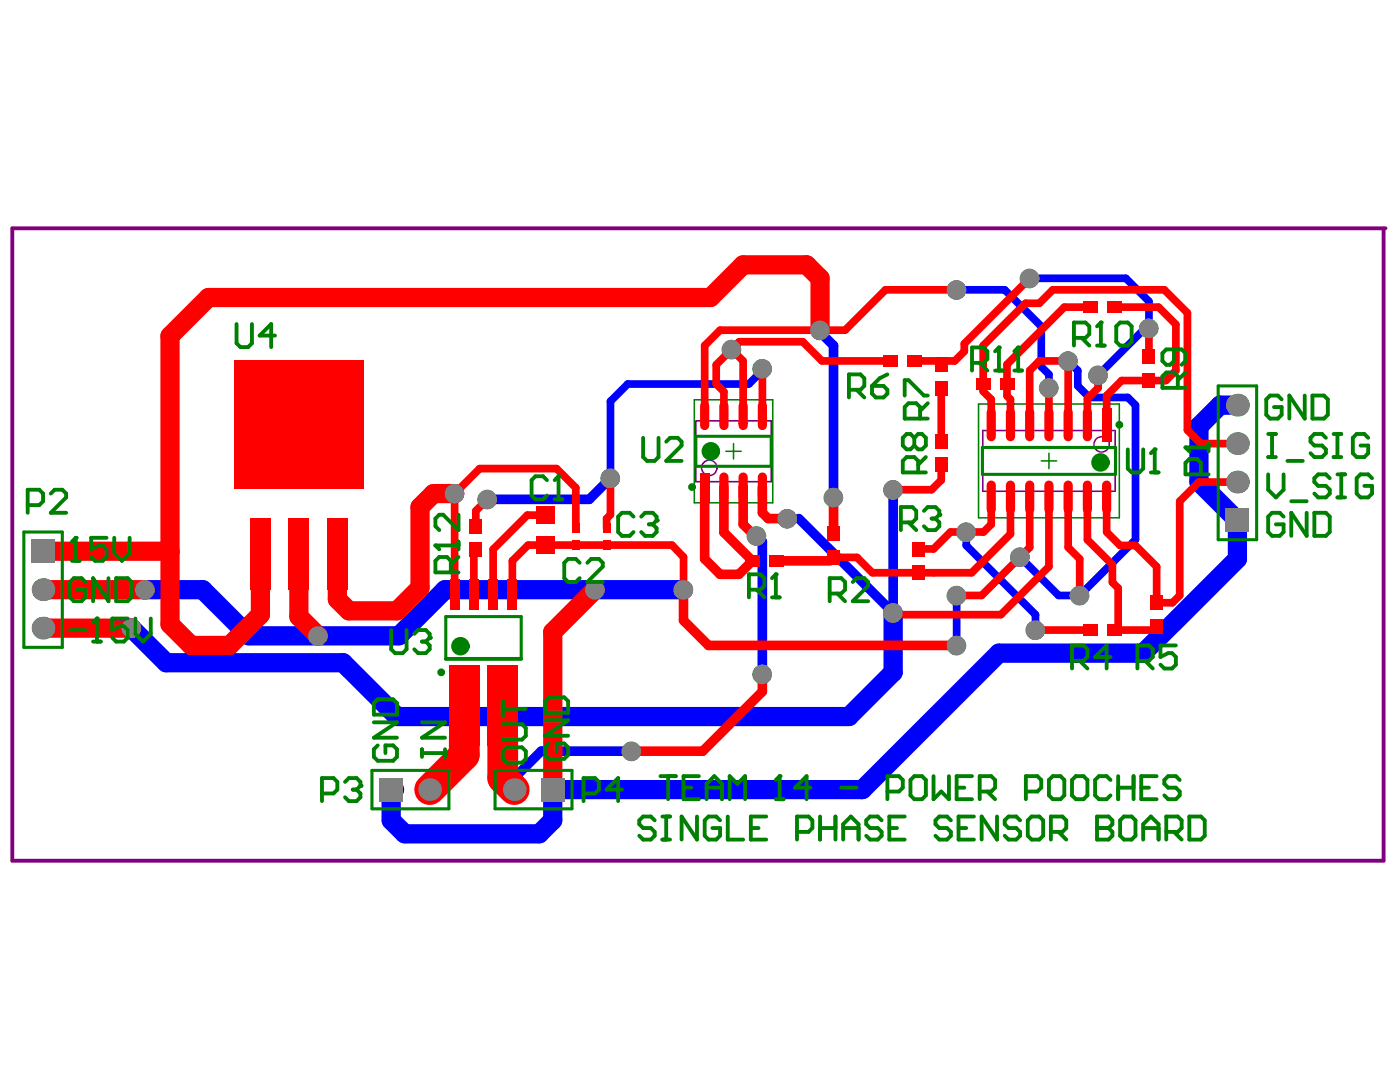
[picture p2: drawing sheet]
<svg xmlns="http://www.w3.org/2000/svg" width="258mm" height="201mm" viewBox="0 0 258 201" stroke-linecap="round" stroke-linejoin="round" font-family="sans-serif">
<path d="M127.9 73.6h14.4v19h-14.4zM180.2 74.4h26v20.9h-26zM133.7 83.1h2.8M135.1 81.7v2.8M191.8 84.9h2.8M193.2 83.5v2.8" fill="none" stroke="#008000" stroke-width=".28"/>
<g fill="none" stroke="#800080" stroke-width=".28">
<path d="M128.2 77.5h13.9v11.2h-13.9zM181 79.3h24.4v11.2h-24.4z"/>
<circle cx="130.7" cy="86.1" r="1.42"/>
<circle cx="202.9" cy="81.8" r="1.42"/>
</g>
<path d="M254.9 42v116.5h-252.6v-116.5h252.9" fill="none" stroke="#800080" stroke-width=".71"/>
<path d="M140.4 67.9v.3" fill="none" stroke="#00f" stroke-width=".71"/>
<path d="M176.2 53.4h8.9l6.7 6.7v7.4l1.4 1.4v2.5M189.7 51.2h17.7l4.2 4.3v4.9h-.7l-8.6 8.7M140.4 68.2l-2.4 2.5h-22.4l-3.2 3.2v14.2M196.8 66.5l1.7 1.7v2.9l2.2 2.1h7l1.5 1.4v24.8l-10.3 10.2h-3.9l-7.1-7M145 95.5h2.2M178 98v2.4l12.7 12.8v2.8M176.2 109.6v9.3" fill="none" stroke="#00f" stroke-width="1.4"/>
<path d="M151.1 61.2l2.4 2.4v28M112.4 88.1l-3.9 3.9h-18.7M139.4 98.7l1 1v24.5M164.5 90.2v22.6l-17.3-17.3M116.3 138.3h-16.6l-5 5v2.1" fill="none" stroke="#00f" stroke-width="1.8"/>
<path d="M227.9 74.6h-3.2l-3.9 3.9v10.3l6.8 6.7M227.9 95.8v7.1l-17.3 17.4h-26.6l-25.1 25.1h-57.1v5.7l-2.5 2.4h-24.8l-2.4-2.4v-5.7h.6M26.7 108.6h10.6l8.5 8.5h27.7l8.5-8.5h43.9M164.5 112.8v11l-8.1 8.1h-83.3l-9.9-9.9h-32.6l-6.4-6.3" fill="none" stroke="#00f" stroke-width="3.5"/>
<g fill="#808080">
<circle cx="139.3" cy="98.7" r="1.81"/>
<circle cx="202.2" cy="69.1" r="1.81"/>
<circle cx="196.7" cy="66.5" r="1.81"/>
<circle cx="189.6" cy="51.3" r="1.81"/>
<circle cx="176.2" cy="53.4" r="1.81"/>
<circle cx="211.6" cy="60.5" r="1.81"/>
<circle cx="164.5" cy="112.9" r="1.81"/>
<circle cx="164.5" cy="90.2" r="1.81"/>
<circle cx="134.7" cy="64.4" r="1.81"/>
<circle cx="112.4" cy="88.1" r="1.81"/>
<circle cx="140.4" cy="67.9" r="1.81"/>
<circle cx="89.7" cy="92" r="1.81"/>
<circle cx="176.2" cy="118.9" r="1.81"/>
<circle cx="176.2" cy="109.7" r="1.81"/>
<circle cx="187.9" cy="102.6" r="1.81"/>
<circle cx="198.8" cy="109.7" r="1.81"/>
<circle cx="145" cy="95.5" r="1.81"/>
<circle cx="193.2" cy="71.5" r="1.81"/>
<circle cx="151" cy="60.8" r="1.81"/>
<circle cx="153.5" cy="91.6" r="1.81"/>
<circle cx="177.9" cy="98" r="1.81"/>
<circle cx="190.7" cy="116.1" r="1.81"/>
<circle cx="58.6" cy="117.1" r="1.81"/>
<circle cx="125.9" cy="108.6" r="1.81"/>
<circle cx="83.7" cy="90.9" r="1.81"/>
<circle cx="26.7" cy="108.6" r="1.81"/>
<circle cx="24.2" cy="115.7" r="1.81"/>
<circle cx="116.3" cy="138.4" r="1.81"/>
<circle cx="140.4" cy="124.2" r="1.81"/>
<circle cx="109.6" cy="108.6" r="1.81"/>
<circle cx="94.7" cy="145.4" r="2.09"/>
<circle cx="7.9" cy="108.6" r="2.09"/>
<circle cx="7.9" cy="115.7" r="2.09"/>
<circle cx="227.9" cy="81.7" r="2.09"/>
<circle cx="227.9" cy="88.8" r="2.09"/>
<circle cx="227.9" cy="74.6" r="2.09"/>
<circle cx="79.1" cy="145.4" r="2.09"/>
</g>
<g fill="#808080">
<path d="M69.9 143.3h4.3v4.2h-4.3z" fill-rule="evenodd"/>
<path d="M5.8 99.4h4.3v4.2h-4.3z" fill-rule="evenodd"/>
<path d="M225.8 93.7h4.3v4.3h-4.3z" fill-rule="evenodd"/>
<path d="M99.7 143.3h4.2v4.2h-4.2z" fill-rule="evenodd"/>
</g>
<path d="M136.3 77.9h1.2M140.1 76.2l.3 .3M87.6 101.2l-.3 .4M205.3 116h.7M213.1 115.4l-.7 .6" fill="none" stroke="#f00" stroke-width=".71"/>
<g fill="none" stroke="#f00" stroke-width="1.4">
<path d="M176.2 53.4h-13.1l-7.4 7.4h-23.1l-2.8 2.8v12.9M189.7 51.2l-12.1 12.1v1.4l-1.7 1.8h-7.4M200.9 56.6h-4.9l-10.5 10.5v5.8l.6 .6v4.7M205.3 56.6h8.1l3.2 3.1v8.5l-1.8 1.9h-8.2l-2.8 2.7v5.4M134.8 64.3l1.4-1.4h11.7l3.5 3.6h12.7M134.8 64.3l-2.9 2.9v3.5l1.4 1.4v4.4M134.8 64.3l2.1 2.2v10M140.4 67.9v8.6M173.4 71.5v9.8M182.6 78.2v-4.7l-1.5-1.4v-8.5l7.8-7.8h2.5l2.5-2.4h20.6l4.2 4.2v21.6l2.5 2.5h6.7M185.5 70.7h.5M189.7 78.2v-10l1.7-1.7h5.4v11.7"/>
<path d="M193.2 71.4v6.8M202.3 69.1v2.3l-2 2v4.8M211.6 60.4v5.3M89.8 92l-2.2 2.1v2.7M100.4 94.9h-3.3l-6.3 6.3v8.2M106.1 97.3v-7.5l-3.6-3.5h-14.1l-4.7 4.6v18.5M112.4 88.1v6.7l-.7 .7v1.8M173.4 85.7v2.7l-1.8 1.8h-7.1M182.6 91.5v5.1l-1.4 1.4h-6.1l-3.1 3.1h-2.9M186.1 91.5v6.8l-7.1 7.2h-18.3l-2.8-2.9h-4.4M189.7 91.5v9.3l-8.9 8.8h-4.6M193.2 91.5v12.8l-8.8 8.9h-19.5"/>
<path d="M196.8 91.5v9.3l2.1 2.1v6.7M200.3 91.5v7.9l4.6 4.6v3.2l1.1 1.1v7.7h6.4M227.9 88.8h-7.1l-3.5 3.5v17.3l-1.3 1.4h-2.9v-6.7l-3.9-3.9h-2.9l-2.5-2.4v-6.5M87.3 101.6v7.8M125.9 108.6v-6l-2.1-2.2h-26.5l-2.9 2.9v6.1M190.7 116h10.2M94.4 125.5l-.4 .4"/>
</g>
<path d="M129.8 89.7v13.2l2.8 2.9h3.5l2.5-2.5M133.3 89.7v8.3l5 5M136.9 89.7v6.9l2.1 2.1M140.4 89.7v4.7l1.1 1.1h3.5M153.5 91.6v6.7M125.9 108.6v5.7l4.6 4.6h45.7M143 103.3h9.9M140.4 124.2v3.1l-11 11h-13.1" fill="none" stroke="#f00" stroke-width="1.8"/>
<path d="M151.1 60.8v-9.6l-2.5-2.4h-11.7l-6 6h-92.5l-7.1 7.1v53.1l3.9 3.9h7.1l5.7-5.7v-11.2M83.7 90.9h-3.8l-2.5 2.5v14.8l-4.3 4.3h-8.8l-2.2-2.1v-8.4M7.9 101.5h23.4M7.9 115.7h16.3M7.9 108.6h18.8M55.1 102v11.5l3.5 3.6M109.6 108.6l-7.8 7.8v29" fill="none" stroke="#f00" stroke-width="3.5"/>
<path d="M85.5 135.8v3.2l-6.4 6.4M92.6 135.8v7.5l2.1 2.1" fill="none" stroke="#f00" stroke-width="5.7"/>
<g fill="#f00">
<path d="M82.7 122.4h5.7v14.9h-5.7z" fill-rule="evenodd"/>
<path d="M89.8 122.4h5.6v14.9h-5.6z" fill-rule="evenodd"/>
</g>
<g fill="#808080">
<circle cx="139.3" cy="98.7" r="1.81"/>
<circle cx="202.2" cy="69.1" r="1.81"/>
<circle cx="196.7" cy="66.5" r="1.81"/>
<circle cx="189.6" cy="51.3" r="1.81"/>
<circle cx="176.2" cy="53.4" r="1.81"/>
<circle cx="211.6" cy="60.5" r="1.81"/>
<circle cx="164.5" cy="112.9" r="1.81"/>
<circle cx="164.5" cy="90.2" r="1.81"/>
<circle cx="134.7" cy="64.4" r="1.81"/>
<circle cx="112.4" cy="88.1" r="1.81"/>
<circle cx="140.4" cy="67.9" r="1.81"/>
<circle cx="89.7" cy="92" r="1.81"/>
<circle cx="176.2" cy="118.9" r="1.81"/>
<circle cx="176.2" cy="109.7" r="1.81"/>
<circle cx="187.9" cy="102.6" r="1.81"/>
<circle cx="198.8" cy="109.7" r="1.81"/>
<circle cx="145" cy="95.5" r="1.81"/>
<circle cx="193.2" cy="71.5" r="1.81"/>
<circle cx="151" cy="60.8" r="1.81"/>
<circle cx="153.5" cy="91.6" r="1.81"/>
<circle cx="177.9" cy="98" r="1.81"/>
<circle cx="190.7" cy="116.1" r="1.81"/>
<circle cx="58.6" cy="117.1" r="1.81"/>
<circle cx="125.9" cy="108.6" r="1.81"/>
<circle cx="83.7" cy="90.9" r="1.81"/>
<circle cx="26.7" cy="108.6" r="1.81"/>
<circle cx="24.2" cy="115.7" r="1.81"/>
<circle cx="116.3" cy="138.4" r="1.81"/>
<circle cx="140.4" cy="124.2" r="1.81"/>
<circle cx="109.6" cy="108.6" r="1.81"/>
<circle cx="94.7" cy="145.4" r="2.09"/>
<circle cx="7.9" cy="108.6" r="2.09"/>
<circle cx="7.9" cy="115.7" r="2.09"/>
<circle cx="227.9" cy="81.7" r="2.09"/>
<circle cx="227.9" cy="88.8" r="2.09"/>
<circle cx="227.9" cy="74.6" r="2.09"/>
<circle cx="79.1" cy="145.4" r="2.09"/>
</g>
<g fill="#808080">
<path d="M69.9 143.3h4.3v4.2h-4.3z" fill-rule="evenodd"/>
<path d="M5.8 99.4h4.3v4.2h-4.3z" fill-rule="evenodd"/>
<path d="M225.8 93.7h4.3v4.3h-4.3z" fill-rule="evenodd"/>
<path d="M99.7 143.3h4.2v4.2h-4.2z" fill-rule="evenodd"/>
</g>
<g fill="#f00">
<path d="M86.5 99.8h2.3v2.8h-2.3z" fill-rule="evenodd"/>
<path d="M86.5 95.5h2.3v2.8h-2.3z" fill-rule="evenodd"/>
<path d="M105.4 99.5h1.4v1.9h-1.4z" fill-rule="evenodd"/>
<path d="M105.4 96.3h1.4v1.9h-1.4z" fill-rule="evenodd"/>
<path d="M111 99.5h1.4v1.9h-1.4z" fill-rule="evenodd"/>
<path d="M111 96.3h1.4v1.9h-1.4z" fill-rule="evenodd"/>
<path d="M168 99.7h2.3v2.8h-2.3z" fill-rule="evenodd"/>
<path d="M167.1 65.3h2.7v2.2h-2.7z" fill-rule="evenodd"/>
<path d="M172.2 84.2h2.3v2.8h-2.3z" fill-rule="evenodd"/>
<path d="M172.2 65.8h2.3v2.7h-2.3z" fill-rule="evenodd"/>
<path d="M82.9 106.6h1.7v5.6h-1.7z" fill-rule="evenodd"/>
<path d="M93.5 106.6h1.7v5.6h-1.7z" fill-rule="evenodd"/>
<path d="M98.7 93.2h3.4v3.2h-3.4z" fill-rule="evenodd"/>
<path d="M129 87.1h1.7v5.3h-1.7z" fill-rule="evenodd"/>
</g>
<path d="M133.3 87.8v3.7M140.4 87.8v3.7" fill="none" stroke="#f00" stroke-width="1.7"/>
<g fill="#f00">
<path d="M168 104.1h2.3v2.7h-2.3z" fill-rule="evenodd"/>
<path d="M172.2 79.9h2.3v2.8h-2.3z" fill-rule="evenodd"/>
<path d="M172.2 70.1h2.3v2.7h-2.3z" fill-rule="evenodd"/>
</g>
<path d="M186.1 89.3v4.5" fill="none" stroke="#f00" stroke-width="1.7"/>
<path d="M184.1 69.7h2.7v2.1h-2.7z" fill-rule="evenodd" fill="#f00"/>
<path d="M189.7 89.3v4.5M196.8 89.3v4.5M203.8 89.3v4.5" fill="none" stroke="#f00" stroke-width="1.7"/>
<g fill="#f00">
<path d="M211.9 114h2.3v2.7h-2.3z" fill-rule="evenodd"/>
<path d="M211.9 109.6h2.3v2.8h-2.3z" fill-rule="evenodd"/>
<path d="M53.2 95.5h3.7v13.1h-3.7z" fill-rule="evenodd"/>
<path d="M82.9 122.8h1.7v5.5h-1.7z" fill-rule="evenodd"/>
<path d="M93.5 122.7h1.7v5.6h-1.7z" fill-rule="evenodd"/>
<path d="M98.7 98.8h3.4v3.2h-3.4z" fill-rule="evenodd"/>
</g>
<path d="M129.8 74.7v3.7M133.3 74.7v3.7M140.4 74.7v3.7M186.1 76v4.4M189.7 76v4.4M196.8 76v4.4" fill="none" stroke="#f00" stroke-width="1.7"/>
<g fill="#f00">
<path d="M203 75.1h1.7v6.2h-1.7z" fill-rule="evenodd"/>
<path d="M152.4 101.3h2.3v2.8h-2.3z" fill-rule="evenodd"/>
<path d="M162.7 65.4h2.7v2.2h-2.7z" fill-rule="evenodd"/>
<path d="M204 55.5h2.7v2.2h-2.7z" fill-rule="evenodd"/>
<path d="M86.4 106.6h1.7v5.6h-1.7z" fill-rule="evenodd"/>
<path d="M90 106.6h1.7v5.6h-1.7z" fill-rule="evenodd"/>
<path d="M137.2 102.2h2.7v2.2h-2.7z" fill-rule="evenodd"/>
<path d="M141.6 102.1h2.7v2.2h-2.7z" fill-rule="evenodd"/>
<path d="M152.4 96.8h2.3v2.8h-2.3z" fill-rule="evenodd"/>
</g>
<path d="M136.9 87.8v3.7M182.6 89.3v4.5M193.2 89.3v4.5M200.3 89.3v4.5" fill="none" stroke="#f00" stroke-width="1.7"/>
<g fill="#f00">
<path d="M204 114.9h2.7v2.2h-2.7z" fill-rule="evenodd"/>
<path d="M210.5 64.3h2.3v2.7h-2.3z" fill-rule="evenodd"/>
<path d="M210.5 68.7h2.3v2.8h-2.3z" fill-rule="evenodd"/>
<path d="M46.1 95.5h3.7v13.1h-3.7z" fill-rule="evenodd"/>
<path d="M60.3 95.5h3.7v13.1h-3.7z" fill-rule="evenodd"/>
<path d="M86.4 122.7h1.7v5.6h-1.7z" fill-rule="evenodd"/>
<path d="M90 122.7h1.7v5.6h-1.7z" fill-rule="evenodd"/>
</g>
<path d="M136.9 74.7v3.7M182.6 76v4.4M193.2 76v4.4M200.3 76v4.4" fill="none" stroke="#f00" stroke-width="1.7"/>
<g fill="#f00">
<path d="M199.6 55.4h2.7v2.2h-2.7z" fill-rule="evenodd"/>
<path d="M199.6 115h2.7v2.2h-2.7z" fill-rule="evenodd"/>
<path d="M179.8 69.6h2.6v2.2h-2.6z" fill-rule="evenodd"/>
<path d="M43.1 66.3h23.9v23.7h-23.9z" fill-rule="evenodd"/>
</g>
<path d="M224.4 71.1h7.1v28.3h-7.1zM4.4 98h7.1v21.2h-7.1zM128.2 80.3h13.9v5.6h-13.9zM181 82.4h24.5v4.9h-24.5zM82.1 121.3v-7.8h13.9v7.8M68.5 141.9h14.2v7h-14.2zM91.2 141.9h14.2v7h-14.2z" fill="none" stroke="#008000" stroke-width=".57"/>
<path d="M5.1 93h2.1l.7-.7v-1.4l-.7-.7h-2.1v4.2M9.4 90.9l.7-.7h1.4l.7 .7v.7l-2.8 2.8h2.8M72.1 116v3.6l.7 .7h1.4l.7-.7v-3.6M76.3 116.7l.7-.7h1.4l.7 .7v.7M68.9 133h4.2l-4.2 2.8h4.2M68.9 129.5l.7-.7h2.8l.7 .7v2.1h-4.2zM69.6 137.3l-.7 .7v1.4l.7 .7h2.8l.7-.7v-1.4l-.7-.7h-1.4v1.4M77.7 138v1.4M77.7 138.7h4.3M77.7 133h4.3l-4.3 2.8h4.3M82 138v1.4M82.1 121.3h13.9" fill="none" stroke="#008000" stroke-width=".71"/>
<circle cx="79.1" cy="117.4" r=".35" fill="#008000"/>
<g fill="none" stroke="#008000" stroke-width=".71">
<path d="M100.8 88.4l-.8-.7h-1.4l-.7 .7v2.8l.7 .8h1.4l.8-.8M102.2 92h1.4M102.9 87.7v4.3M77.7 118.1h.7M78.4 118.1l.7 .8v.7l-.7 .7h-1.4l-.7-.7M79.1 117.4l-.7 .7M106.8 103.6l-.7-.7h-1.5l-.7 .7v2.9l.7 .7h1.5l.7-.7M108.2 103.6l.7-.7h1.4l.7 .7v.7l-2.8 2.9h2.8M92.6 129.1v2.8M92.6 138.3l.7-.7h2.8l.8 .7v1.4l-.8 .7h-2.8l-.7-.7zM92.6 133.4h3.5l.8 .7v1.4l-.8 .7h-3.5M92.6 130.5h4.3"/>
<path d="M100.4 129.1l.7-.7h2.8l.7 .7v2.1h-4.2zM100.4 132.7h4.2l-4.2 2.8h4.2M101.1 136.9l-.7 .7v1.4l.7 .7h2.8l.7-.7v-1.4l-.7-.7h-1.4v1.4"/>
</g>
<circle cx="102.9" cy="87.7" r=".35" fill="#008000"/>
<path d="M102.9 87.7l-.7 .7M116.7 95.1l-.7-.7h-1.4l-.7 .7v2.9l.7 .7h1.4l.7-.7M118.1 95.1l.7-.7h1.4l.7 .7v.7" fill="none" stroke="#008000" stroke-width=".71"/>
<circle cx="120.9" cy="95.8" r=".35" fill="#008000"/>
<path d="M118.5 80.6v3.6l.7 .7h1.4l.7-.7v-3.6M119.5 96.6h.7M120.2 96.6l.7 .7v.7l-.7 .7h-1.4l-.7-.7M120.9 95.8l-.7 .8M122.7 81.3l.7-.7h1.4l.8 .7v.7l-2.9 2.9h2.9M138 108.6h2.1l.7-.7v-1.4l-.7-.7h-2.1v4.2M139.4 108.6l1.4 1.4M142.2 110h1.4M142.9 105.8v4.2" fill="none" stroke="#008000" stroke-width=".71"/>
<circle cx="142.9" cy="105.8" r=".35" fill="#008000"/>
<path d="M165.9 96.2h2.2l.7-.7v-1.4l-.7-.7h-2.2v4.2M167.4 96.2l1.4 1.4M170.2 94.1l.7-.7h1.4l.7 .7v.7M142.9 105.8l-.7 .7" fill="none" stroke="#008000" stroke-width=".71"/>
<circle cx="173" cy="94.8" r=".35" fill="#008000"/>
<g fill="none" stroke="#008000" stroke-width=".71">
<path d="M166.6 72.8v-2.8h.8l2.8 2.8h.7M169.5 77.1v-2.1l-.7-.7h-1.4l-.8 .7v2.1h4.3M170.9 74.3l-1.4 1.4M168.4 80.6l-.7-.7h-.7l-.7 .7v1.4l.7 .7h.7l.7-.7M168.4 80.6l.7-.7h.7l.7 .7v1.4l-.7 .7h-.7l-.7-.7M168.4 80.6v1.4M169.1 87v-2.1l-.7-.7h-1.4l-.7 .7v2.1h4.2M170.5 84.2l-1.4 1.4M171.6 95.5h.7M172.3 95.5l.7 .7v.7l-.7 .7h-1.4l-.7-.7M173 94.8l-.7 .7M218.4 82.4h4.2"/>
<path d="M221.2 87.3v-2.1l-.7-.7h-1.4l-.7 .7v2.1h4.2M222.6 81.7v1.4M216.6 118.9h-2.8v2.1l1.4-.7h.7l.7 .7v1.4l-.7 .7h-1.4l-.7-.7M209.5 121.7h2.1l.7-.7v-1.4l-.7-.7h-2.1v4.2M210.9 121.7l1.4 1.4"/>
</g>
<circle cx="218.4" cy="82.4" r=".35" fill="#008000"/>
<path d="M207.7 82.7v3.6l.7 .7h1.5l.7-.7v-3.6M212 87h1.4M212.7 82.7v4.3M218.4 82.4l.7 .7" fill="none" stroke="#008000" stroke-width=".71"/>
<circle cx="212.7" cy="82.7" r=".35" fill="#008000"/>
<g fill="none" stroke="#008000" stroke-width=".71">
<path d="M216.2 64.3v2.2l-.7 .7h-.7l-.7-.7v-1.4l.7-.8h2.9l.7 .8v1.4l-.7 .7M217 71.4v-2.1l-.8-.7h-1.4l-.7 .7v2.1h4.3M218.4 68.6l-1.4 1.4M236.1 73.5l-.7-.7h-1.4l-.8 .7v2.9l.8 .7h1.4l.7-.7v-1.4h-1.4M240.3 72.8v4.3l-2.8-4.3v4.3M241.7 72.8h2.2l.7 .7v2.9l-.7 .7h-2.2zM84.5 99.7v1.5M212.7 82.7l-.7 .8M236.4 95.1l-.7-.7h-1.4l-.7 .7v2.9l.7 .7h1.4l.7-.7v-1.4h-1.4M240.7 94.4v4.3l-2.8-4.3v4.3M242.1 94.4h2.1l.7 .7v2.9l-.7 .7h-2.1zM80.2 100.4h4.3"/>
<path d="M83 105.4v-2.1l-.7-.7h-1.4l-.7 .7v2.1h4.3M84.5 102.6l-1.5 1.4"/>
</g>
<circle cx="80.2" cy="100.4" r=".35" fill="#008000"/>
<path d="M84.5 94.8v2.8l-2.9-2.8h-.7l-.7 .7v1.4l.7 .7M12.9 116h2.8M17.1 118.1h1.5M17.9 113.9v4.2M80.2 100.4l.7 .8" fill="none" stroke="#008000" stroke-width=".71"/>
<circle cx="17.9" cy="113.9" r=".35" fill="#008000"/>
<g fill="none" stroke="#008000" stroke-width=".71">
<path d="M43.6 59.7v3.5l.7 .7h1.4l.7-.7v-3.5M202.8 59.4v4.2M50.7 61.8h-2.9l2.2-2.1v4.2M156.4 71.8h2.1l.7-.7v-1.4l-.7-.8h-2.1v4.3M157.8 71.8l1.4 1.4M160.6 71.1h2.1l.8 .7v.7l-.8 .7h-1.4l-.7-.7zM163.5 68.9l-1.5 .8-1.4 1.4M197.8 62.2h2.1l.8-.7v-1.4l-.8-.7h-2.1v4.2M199.2 62.2l1.5 1.4M202.1 63.6h1.4M15.7 107.2l-.7-.7h-1.4l-.7 .7v2.8l.7 .7h1.4l.7-.7v-1.4h-1.4M17.9 113.9l-.8 .7"/>
<path d="M20 106.5v4.2l-2.9-4.2v4.2M21.4 106.5h2.1l.7 .7v2.8l-.7 .7h-2.1zM23.5 113.9h-2.8v2.1l1.4-.7h.7l.7 .7v1.4l-.7 .7h-1.4l-.7-.7M24.9 113.9v2.8l1.5 1.4 1.4-1.4v-2.8M152.8 109.3h2.2l.7-.7v-1.4l-.7-.7h-2.2v4.2M154.2 109.3l1.5 1.4M157.1 107.2l.7-.7h1.4l.7 .7v.7l-2.8 2.8h2.8M197.5 121.7h2.1l.7-.7v-1.4l-.7-.7h-2.1v4.2M198.9 121.7l1.4 1.4M204.6 121h-2.9l2.1-2.1v4.2"/>
</g>
<circle cx="202.8" cy="59.4" r=".35" fill="#008000"/>
<path d="M202.8 59.4l-.7 .7M179 66.8h2.2l.7-.7v-1.4l-.7-.7h-2.2v4.2M180.5 66.8l1.4 1.4M183.3 68.2h1.4M184 64v4.2M205.6 60.1l.7-.7h1.4l.7 .7v2.8l-.7 .7h-1.4l-.7-.7z" fill="none" stroke="#008000" stroke-width=".71"/>
<circle cx="184" cy="64" r=".35" fill="#008000"/>
<path d="M184 64l-.7 .7M186.8 68.2h1.5M187.5 64v4.2" fill="none" stroke="#008000" stroke-width=".71"/>
<circle cx="187.5" cy="64" r=".35" fill="#008000"/>
<path d="M187.5 64l-.7 .7M14 99v4.3M13.2 103.3h1.5" fill="none" stroke="#008000" stroke-width=".71"/>
<circle cx="14" cy="99" r=".35" fill="#008000"/>
<path d="M14 99l-.8 .7M19.6 99h-2.8v2.2l1.4-.8h.7l.7 .8v1.4l-.7 .7h-1.4l-.7-.7M21 99v2.9l1.5 1.4 1.4-1.4v-2.9M59.3 146.1h2.1l.7-.7v-1.4l-.7-.7h-2.1v4.2M63.6 144l.7-.7h1.4l.7 .7v.7M107.5 146.1h2.1l.7-.7v-1.4l-.7-.7h-2.1v4.2M114.6 145.4h-2.9l2.2-2.1v4.2" fill="none" stroke="#008000" stroke-width=".71"/>
<circle cx="66.4" cy="144.7" r=".35" fill="#008000"/>
<g fill="none" stroke="#008000" stroke-width=".71">
<path d="M65 145.4h.7M65.7 145.4l.7 .7v.7l-.7 .7h-1.4l-.7-.7M66.4 144.7l-.7 .7M120.6 151.1l-.7-.7h-1.4l-.7 .7v.7l.7 .7h1.4l.7 .7v.7l-.7 .7h-1.4l-.7-.7M122 150.4h1.4M122 154.6h1.4M122.7 150.4v4.2M128.4 150.4v4.2l-2.8-4.2v4.2M132.6 151.1l-.7-.7h-1.4l-.7 .7v2.8l.7 .7h1.4l.7-.7v-1.4h-1.4M134.1 150.4v4.2h2.8M138.3 152.5h1.4M141.1 150.4h-2.8v4.2h2.8"/>
<path d="M146.8 153.2h2.1l.7-.7v-1.4l-.7-.7h-2.1v4.2M151.1 152.5h2.8M151.1 150.4v4.2M153.9 150.4v4.2M155.3 152.5h2.8M155.3 154.6v-2.8l1.4-1.4 1.4 1.4v2.8M162.4 151.1l-.7-.7h-1.4l-.7 .7v.7l.7 .7h1.4l.7 .7v.7l-.7 .7h-1.4l-.7-.7M163.8 152.5h1.4M166.6 150.4h-2.8v4.2h2.8M175.1 151.1l-.7-.7h-1.4l-.7 .7v.7l.7 .7h1.4l.7 .7v.7l-.7 .7h-1.4l-.7-.7M176.6 152.5h1.4M179.4 150.4h-2.8v4.2h2.8"/>
<path d="M183.7 150.4v4.2l-2.9-4.2v4.2M187.9 151.1l-.7-.7h-1.4l-.7 .7v.7l.7 .7h1.4l.7 .7v.7l-.7 .7h-1.4l-.7-.7M189.3 151.1l.7-.7h1.4l.8 .7v2.8l-.8 .7h-1.4l-.7-.7zM193.6 153.2h2.1l.7-.7v-1.4l-.7-.7h-2.1v4.2M195 153.2l1.4 1.4M202.1 150.4v4.2h2.1l.7-.7v-.7l-.7-.7h-2.1"/>
</g>
<circle cx="202.1" cy="152.5" r=".35" fill="#008000"/>
<g fill="none" stroke="#008000" stroke-width=".71">
<path d="M233.6 79.9h1.4M234.3 79.9v4.3M245.6 79.9h1.5M246.4 79.9v4.3M233.6 87.3v2.9l1.4 1.4 1.4-1.4v-2.9M233.6 84.2h1.4M237.1 84.9h2.9M237.9 92.3h2.8M244.2 80.6l-.7-.7h-1.4l-.7 .7v.7l.7 .7h1.4l.7 .7v.8l-.7 .7h-1.4l-.7-.7M244.9 88.1l-.7-.8h-1.4l-.7 .8v.7l.7 .7h1.4l.7 .7v.7l-.7 .7h-1.4l-.7-.7M245.6 84.2h1.5M246.4 87.3h1.4"/>
<path d="M246.4 91.6h1.4M247.1 87.3v4.3M252 80.6l-.7-.7h-1.4l-.7 .7v2.9l.7 .7h1.4l.7-.7v-1.5h-1.4M252.7 88.1l-.7-.8h-1.4l-.7 .8v2.8l.7 .7h1.4l.7-.7v-1.4h-1.4M121.7 142.9h2.8M123.1 142.9v4.3M125.9 145h1.4M128.7 142.9h-2.8v4.3h2.8M130.2 145h2.8M130.2 147.2v-2.9l1.4-1.4 1.4 1.4v2.9M134.4 147.2v-4.3l1.4 1.4 1.4-1.4v4.3M142.9 147.2h1.4"/>
<path d="M143.6 142.9v4.3M202.1 150.4h2.1l.7 .7v.7l-.7 .7h-2.1M206.3 151.1l.7-.7h1.4l.8 .7v2.8l-.8 .7h-1.4l-.7-.7zM210.6 152.5h2.8M210.6 154.6v-2.8l1.4-1.4 1.4 1.4v2.8M214.8 153.2h2.2l.7-.7v-1.4l-.7-.7h-2.2v4.2M216.2 153.2l1.5 1.4M219.1 150.4h2.1l.7 .7v2.8l-.7 .7h-2.1z"/>
</g>
<circle cx="143.6" cy="142.9" r=".35" fill="#008000"/>
<g fill="none" stroke="#008000" stroke-width=".71">
<path d="M143.6 142.9l-.7 .7M149.3 145h-2.8l2.1-2.1v4.3M155 145h2.8M163.5 145.8h2.1l.7-.8v-1.4l-.7-.7h-2.1v4.3M167.7 143.6l.7-.7h1.4l.7 .7v2.9l-.7 .7h-1.4l-.7-.7zM172 142.9v4.3l1.4-1.4 1.4 1.4v-4.3M176.2 145h1.4M179 142.9h-2.8v4.3h2.8M180.5 145.8h2.1l.7-.8v-1.4l-.7-.7h-2.1v4.3M181.9 145.8l1.4 1.4M189 145.8h2.1l.7-.8v-1.4l-.7-.7h-2.1v4.3M193.2 143.6l.7-.7h1.4l.7 .7v2.9l-.7 .7h-1.4l-.7-.7z"/>
<path d="M197.5 143.6l.7-.7h1.4l.7 .7v2.9l-.7 .7h-1.4l-.7-.7zM204.6 143.6l-.8-.7h-1.4l-.7 .7v2.9l.7 .7h1.4l.8-.7M206 145h2.8M206 142.9v4.3M208.8 142.9v4.3M210.2 145h1.4M213.1 142.9h-2.9v4.3h2.9M217.3 143.6l-.7-.7h-1.4l-.7 .7v.7l.7 .7h1.4l.7 .8v.7l-.7 .7h-1.4l-.7-.7"/>
<circle cx="206.2" cy="78.2" r=".35"/>
<circle cx="127.5" cy="89.7" r=".35"/>
<circle cx="81.3" cy="123.8" r=".35"/>
</g>
<g fill="none" stroke="#008000" stroke-width="1.7">
<circle cx="130.9" cy="83.1" r=".85"/>
<circle cx="202.7" cy="85.2" r=".85"/>
<circle cx="84.8" cy="119" r=".85"/>
</g>
</svg>
